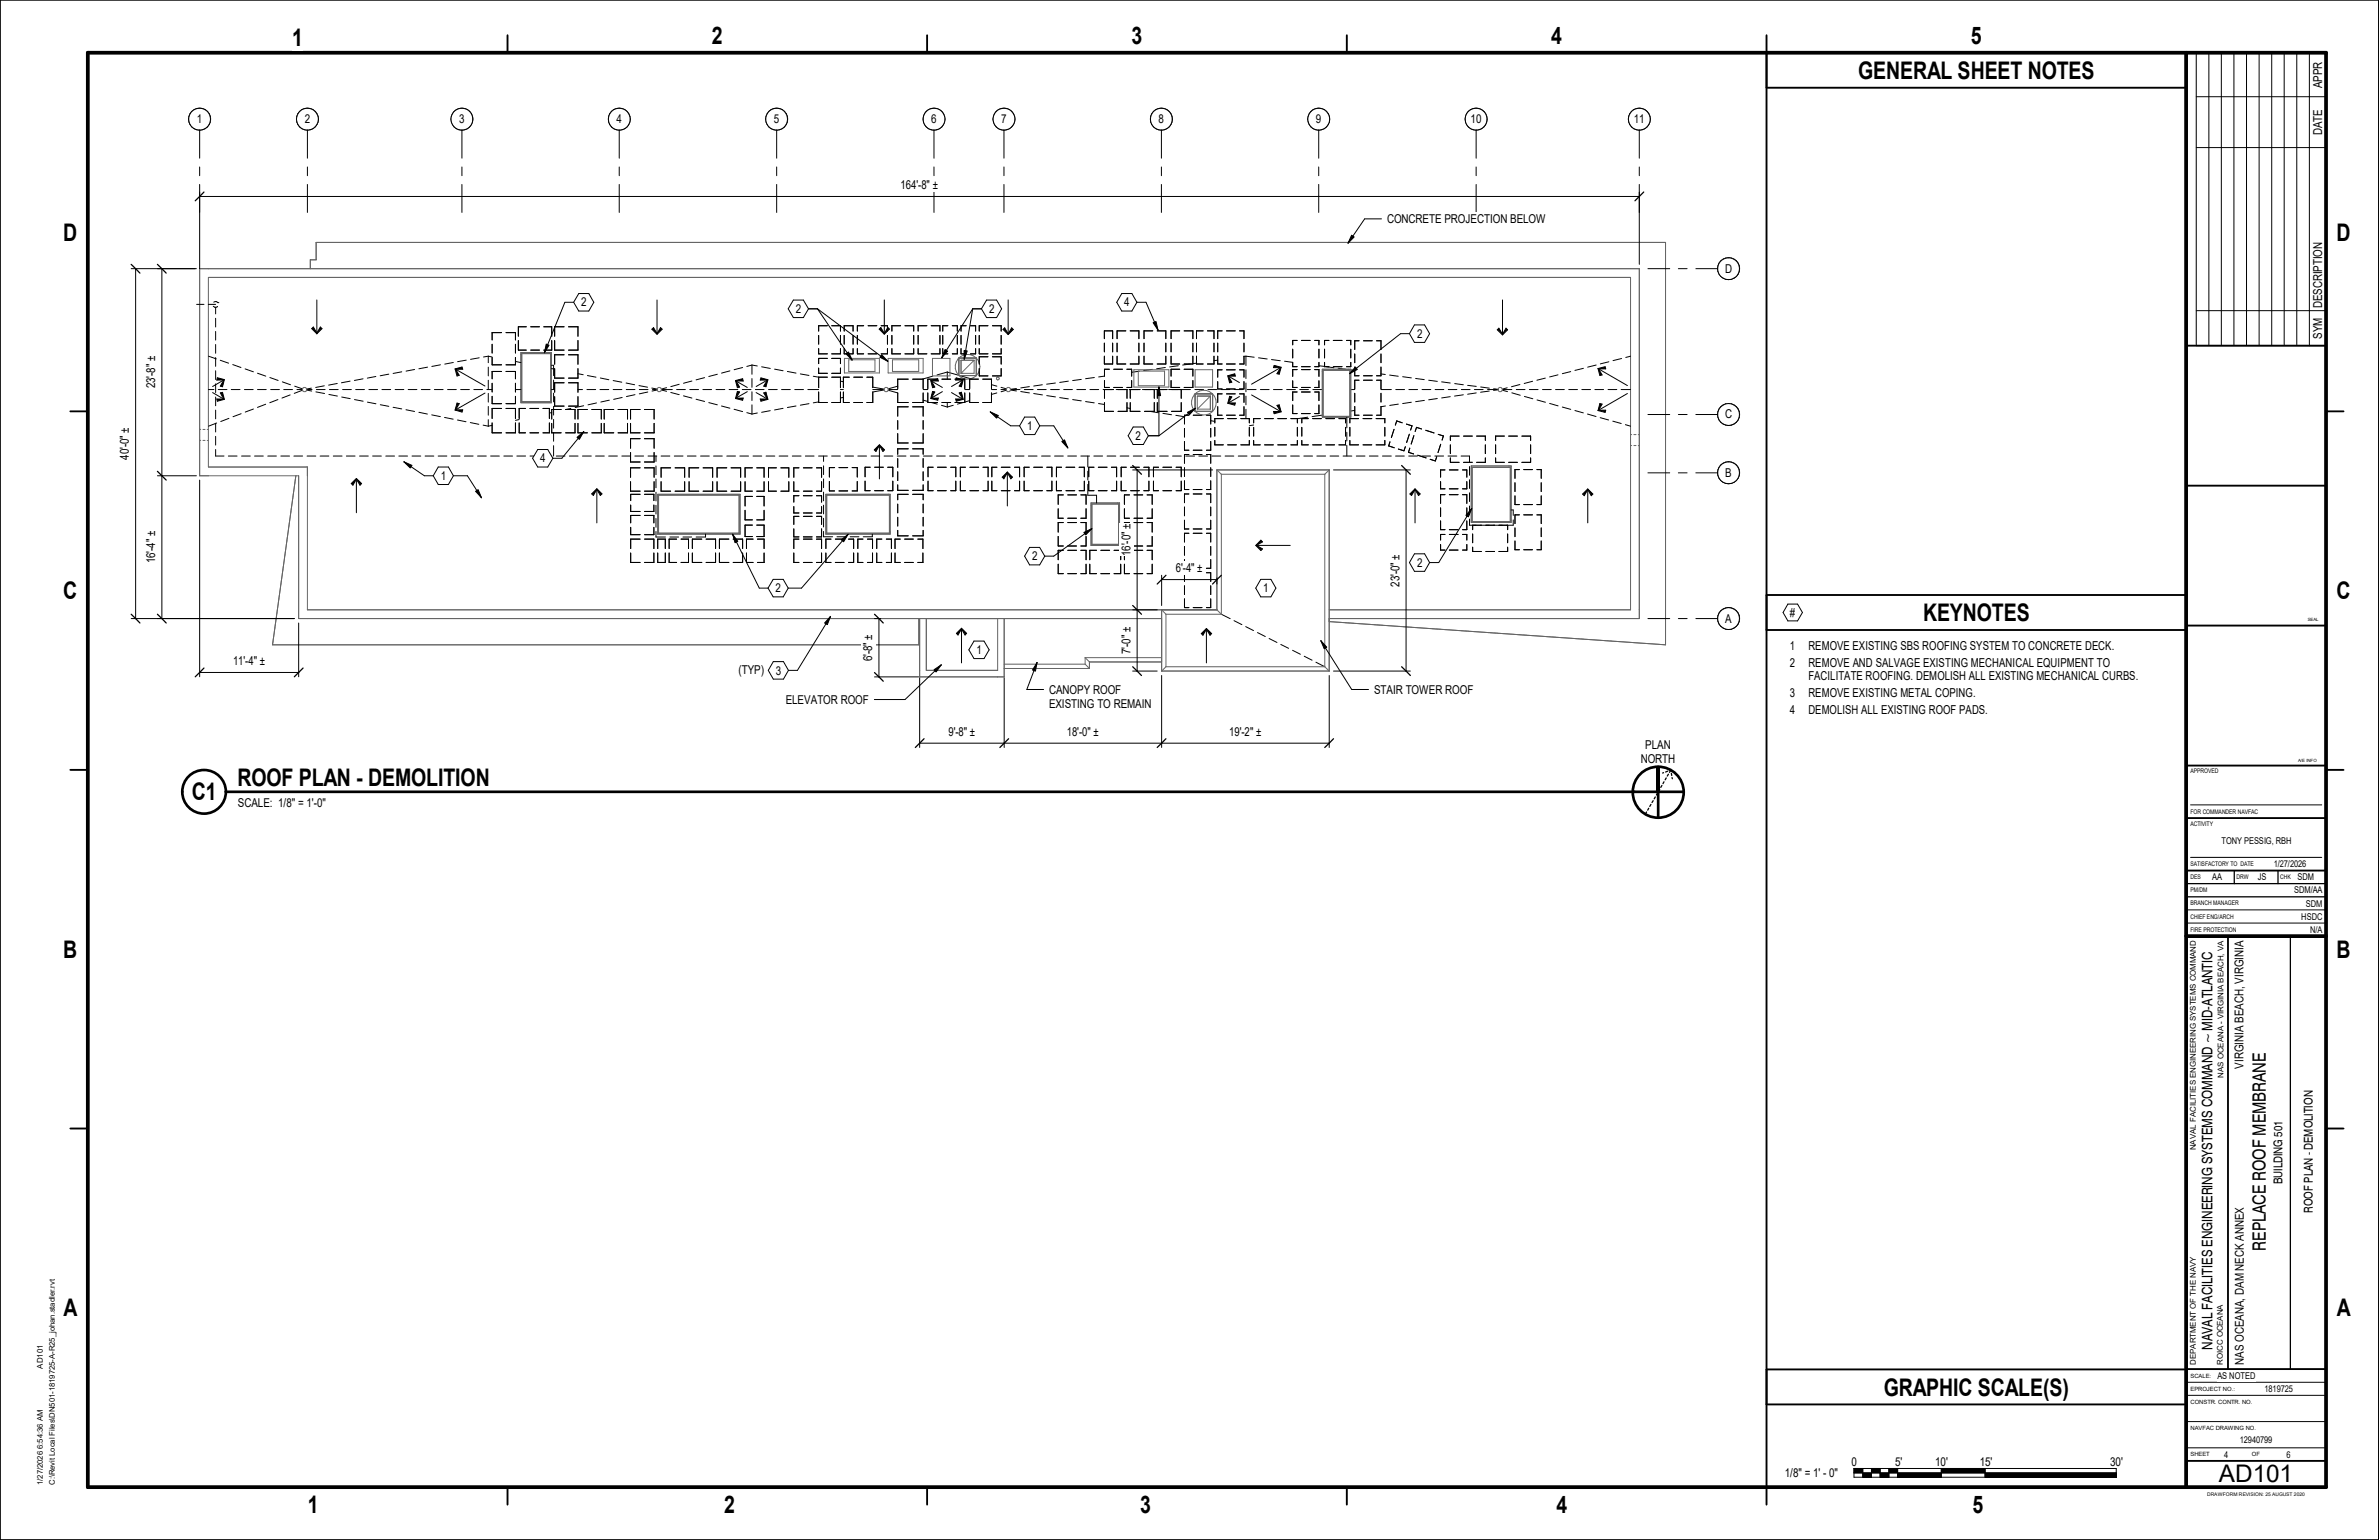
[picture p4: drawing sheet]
<svg xmlns="http://www.w3.org/2000/svg" width="864mm" height="559mm" viewBox="0 0 864 559" stroke-linecap="round" stroke-linejoin="round" font-family="sans-serif">
<defs><g id="words">
<g font-size="8.8">
<text x="106" y="16.6">1</text>
<text x="258.4" y="15.9">2</text>
<text x="410.8" y="15.9">3</text>
<text x="563.1" y="15.9">4</text>
<text x="715.4" y="15.9">5</text>
<text x="674.5" y="28.6">GENERAL SHEET NOTES</text>
<text x="22.9" y="87.3">D</text>
<text x="848.1" y="87.3">D</text>
<text x="22.9" y="217.4">C</text>
<text x="848.1" y="217.4">C</text>
<text x="698.1" y="225.4">KEYNOTES</text>
<text x="86.2" y="285.2">ROOF PLAN - DEMOLITION</text>
<text x="69.6" y="290.3">C1</text>
<text x="22.9" y="347.6">B</text>
<text x="848.1" y="347.6">B</text>
<text x="23.1" y="477.7">A</text>
<text x="848.3" y="477.7">A</text>
<text x="683.9" y="506.4">GRAPHIC SCALE(S)</text>
<text x="805.5" y="537.7">AD101</text>
<text x="111.8" y="549.1">1</text>
<text x="262.8" y="549.1">2</text>
<text x="413.9" y="549.1">3</text>
<text x="565" y="549.1">4</text>
<text x="716.1" y="549.1">5</text>
</g>
<text font-size="6.7" x="822.5" y="453.8" transform="rotate(-90 822.5 453.8)">REPLACE ROOF MEMBRANE</text>
<text font-size="5.3" x="803.1" y="489.7" transform="rotate(-90 803.1 489.7)">NAVAL FACILITIES ENGINEERING SYSTEMS COMMAND ~ MID-ATLANTIC</text>
<g font-size="4.5">
<text x="842.9" y="31.9" transform="rotate(-90 842.9 31.9)">APPR</text>
<text x="842.9" y="49" transform="rotate(-90 842.9 49)">DATE</text>
<text x="326.9" y="68.7">164'-8&quot; ±</text>
<text x="842.9" y="111.8" transform="rotate(-90 842.9 111.8)">DESCRIPTION</text>
<text x="842.9" y="122.9" transform="rotate(-90 842.9 122.9)">SYM</text>
<text x="56.3" y="140.9" transform="rotate(-90 56.3 140.9)">23'-8&quot; ±</text>
<text x="46.8" y="166.8" transform="rotate(-90 46.8 166.8)">40'-0&quot; ±</text>
<text x="410.4" y="201.8" transform="rotate(-90 410.4 201.8)">16'-0&quot; ±</text>
<text x="56.3" y="204.4" transform="rotate(-90 56.3 204.4)">16'-4&quot; ±</text>
<text x="426.8" y="207.7">6'-4&quot; ±</text>
<text x="508" y="212.9" transform="rotate(-90 508 212.9)">23'-0&quot; ±</text>
<text x="316.7" y="239.9" transform="rotate(-90 316.7 239.9)">6'-8&quot; ±</text>
<text x="410.4" y="237.3" transform="rotate(-90 410.4 237.3)">7'-0&quot; ±</text>
<text x="649.7" y="235.8">1</text>
<text x="656.5" y="235.8">REMOVE EXISTING SBS ROOFING SYSTEM TO CONCRETE DECK.</text>
<text x="84.6" y="241.4">11'-4&quot; ±</text>
<text x="649.7" y="241.9">2</text>
<text x="656.5" y="241.9">REMOVE AND SALVAGE EXISTING MECHANICAL EQUIPMENT TO</text>
<text x="656.5" y="246.8">FACILITATE ROOFING. DEMOLISH ALL EXISTING MECHANICAL CURBS.</text>
<text x="649.7" y="253.1">3</text>
<text x="656.5" y="253.1">REMOVE EXISTING METAL COPING.</text>
<text x="649.7" y="259.1">4</text>
<text x="656.5" y="259.1">DEMOLISH ALL EXISTING ROOF PADS.</text>
<text x="344.3" y="267.1">9'-8&quot; ±</text>
<text x="387.3" y="267.1">18'-0&quot; ±</text>
<text x="446.2" y="267.1">19'-2&quot; ±</text>
</g>
<g font-size="4.4">
<text x="71.5" y="44.7">1</text>
<text x="110.6" y="44.7">2</text>
<text x="166.7" y="44.7">3</text>
<text x="223.8" y="44.7">4</text>
<text x="280.9" y="44.7">5</text>
<text x="338.1" y="44.7">6</text>
<text x="363.4" y="44.7">7</text>
<text x="420.6" y="44.7">8</text>
<text x="477.7" y="44.7">9</text>
<text x="533.9" y="44.7">10</text>
<text x="593.1" y="44.7">11</text>
<text x="503.5" y="81">CONCRETE PROJECTION BELOW</text>
<text x="626.2" y="99">D</text>
<text x="211" y="111.2">2</text>
<text x="288.9" y="113.6">2</text>
<text x="359" y="113.6">2</text>
<text x="408.1" y="111.2">4</text>
<text x="514.4" y="122.6">2</text>
<text x="626.2" y="151.8">C</text>
<text x="372.8" y="156">1</text>
<text x="412.2" y="159.6">2</text>
<text x="196.1" y="167.8">4</text>
<text x="626.3" y="173">B</text>
<text x="160" y="174.2">1</text>
<text x="374.6" y="203.3">2</text>
<text x="514.4" y="205.7">2</text>
<text x="281.6" y="214.9">2</text>
<text x="458.6" y="214.9">1</text>
<text x="626.3" y="225.9">A</text>
<text x="649.8" y="223.7">#</text>
<text x="354.5" y="237.3">1</text>
<text x="268.1" y="244.7">(TYP)</text>
<text x="281.6" y="244.8">3</text>
<text x="380.8" y="251.8">CANOPY ROOF</text>
<text x="498.8" y="251.8">STAIR TOWER ROOF</text>
<text x="285.2" y="255.4">ELEVATOR ROOF</text>
<text x="380.8" y="256.8">EXISTING TO REMAIN</text>
<text x="597.2" y="271.9">PLAN</text>
<text x="595.6" y="276.8">NORTH</text>
<text x="86.4" y="292.9">SCALE: 1/8&quot; = 1'-0&quot;</text>
<text x="814.4" y="387.7" transform="rotate(-90 814.4 387.7)">VIRGINIA BEACH, VIRGINIA</text>
<text x="828.6" y="429.6" transform="rotate(-90 828.6 429.6)">BUILDING 501</text>
<text x="839.6" y="440" transform="rotate(-90 839.6 440)">ROOF PLAN - DEMOLITION</text>
<text x="814.5" y="495.2" transform="rotate(-90 814.5 495.2)">NAS OCEANA, DAM NECK ANNEX</text>
<text x="672.1" y="532">0</text>
<text x="688" y="532">5'</text>
<text x="702.5" y="532">10'</text>
<text x="718.7" y="532">15'</text>
<text x="766" y="532">30'</text>
<text x="648" y="535.9">1/8&quot; = 1' - 0&quot;</text>
</g>
<g font-size="3.4">
<text x="806.4" y="306.2">TONY PESSIG, RBH</text>
<text x="825.4" y="314.7">1/27/2026</text>
<text x="803" y="319.4">AA</text>
<text x="819.6" y="319.2">JS</text>
<text x="834.1" y="319.2">SDM</text>
<text x="832.8" y="324.2">SDM/AA</text>
<text x="837.1" y="328.9">SDM</text>
<text x="835.4" y="333.7">HSDC</text>
<text x="838.6" y="338.5">N/A</text>
<text x="804.9" y="500.5">AS NOTED</text>
<text x="822" y="505.1">1819725</text>
<text x="813.1" y="523.6">12940799</text>
<text x="807.4" y="528.9">4</text>
<text x="830" y="528.9">6</text>
</g>
<g font-size="2.9">
<text x="807.2" y="391.1" transform="rotate(-90 807.2 391.1)">NAS OCEANA - VIRGINIA BEACH, VA</text>
<text x="797.1" y="417.4" transform="rotate(-90 797.1 417.4)">NAVAL FACILITIES ENGINEERING SYSTEMS COMMAND</text>
<text x="15.6" y="496.6" transform="rotate(-90 15.6 496.6)">AD101</text>
<text x="797.1" y="495.2" transform="rotate(-90 797.1 495.2)">DEPARTMENT OF THE NAVY</text>
<text x="806.9" y="495.2" transform="rotate(-90 806.9 495.2)">ROICC OCEANA</text>
</g>
<g font-size="2.8">
<text x="15.6" y="538.8" transform="rotate(-90 15.6 538.8)">1/27/2026 6:54:36 AM</text>
<text x="19.9" y="538.9" transform="rotate(-90 19.9 538.9)">C:\Revit Local Files\DN501-1819725-A-R25_johan.stadler.rvt</text>
</g>
<g font-size="2.3">
<text x="795.2" y="280.5">APPROVED</text>
<text x="795.2" y="299.6">ACTIVITY</text>
<text x="795.2" y="295.2">FOR COMMANDER NAVFAC</text>
<text x="795.2" y="314.2">SATISFACTORY TO DATE</text>
<text x="795.2" y="319">DES</text>
<text x="795.2" y="323.8">PM/DM</text>
<text x="811.9" y="319">DRW</text>
<text x="827.7" y="319">CHK</text>
<text x="795.2" y="328.5">BRANCH MANAGER</text>
<text x="795.2" y="333.3">CHIEF ENG/ARCH</text>
<text x="795.2" y="338">FIRE PROTECTION</text>
</g>
<g font-size="2.1">
<text x="795.2" y="499.9">SCALE:</text>
<text x="795.2" y="504.7">EPROJECT NO.:</text>
<text x="795.2" y="509.4">CONSTR. CONTR. NO.</text>
<text x="795.2" y="519">NAVFAC DRAWING NO.</text>
<text x="795.2" y="528.5">SHEET</text>
<text x="817.5" y="528.5">OF</text>
</g>
<text font-size="1.8" x="801.2" y="542.7">DRAWFORM REVISION: 25 AUGUST 2020</text>
<g font-size="1.6">
<text x="837.7" y="225.4">SEAL</text>
<text x="834.3" y="276.4">A/E INFO</text>
</g>
</g></defs>
<g fill="none" stroke="#656565" stroke-width=".36">
<path d="M112.6 97.5v-3.2h2.2v-6.3h489.8v146l-122.1-8.4M189.1 127.9h11.1v18.2h-11.1zM189.4 128.3h10.5v17.5h-10.5zM306.5 130h12.7v5.3h-12.7zM308.1 130.6h9.5v4.2h-9.5zM322.4 130h12.7v5.3h-12.7zM324 130.6h9.5v4.2h-9.5zM338.5 130h6.3v6.4h-6.3zM348.1 129.9h6.3v6.4h-6.3zM353.6 130.7l-4.7 4.8M353.6 130.7v4.8h-4.7M353.6 130.7h-4.7v4.8"/>
<path d="M411.6 134.2h12.7v6.3h-12.7zM413.2 134.7h9.5v5.3h-9.5zM433.8 134.2h6.4v6.3h-6.4zM480 134h10.3v17.4h-10.3zM480.3 134.4h9.7v16.7h-9.7zM72.5 155.8h.4M72.5 159.8h.4M73.7 155.8h.7M73.7 159.8h.7M75.2 155.8h.4M75.2 159.8h.4M433.8 142.9h6.4v6.4h-6.4z"/>
<path d="M439.4 143.7l-4.8 4.8M439.4 143.7v4.8h-4.8M439.4 143.7h-4.8v4.8M591.9 157.7h.4M593.1 157.7h.8M594.7 157.7h.4M107.4 172.6l-8.5 61.4h234.6v-9.5M238.8 179.4h29.8v14.4h-29.8zM239.1 179.7h29.2v13.8h-29.2zM299.8 179.4h23.3v14.4h-23.3zM300.1 179.7h22.8v13.8h-22.8zM441.7 170.5v50.8"/>
<path d="M441.7 170.5h40.8M441.7 170.5l1.7 1.6M443.4 172.1h37.5M443.4 172.1v50.8M480.9 172.1v69.8M482.5 170.5v73M482.5 170.5l-1.6 1.6M534.1 169.1h14.5v20.4h-14.5zM534.4 169.6h13.9v19.7h-13.9zM591.9 161.7h.4M593.1 161.7h.8M594.7 161.7h.4"/>
<path d="M396.1 182.5h10.3v15.4h-10.3zM396.4 182.9h9.7v14.6h-9.7zM333.8 224.5v21.1h30.7v-21.1M336.3 224.5v18.7h25.9v-18.7M393.9 238.6v2.4M393.9 238.6h27.8M393.9 238.6l1.6 1.6M421.7 224.5h-313.3v-51.9h-35.9v-75.1h522.6v127h-112.6M423.2 222.9l-1.5-1.6v22.2M423.2 222.9h20.2M423.2 222.9v19M441.7 221.3h-330.1v-51.8h-36v-68.8h516.3v120.6h-109.4"/>
<path d="M441.7 221.3l1.7 1.6M364.5 241h29.4M364.5 242.6h31M393.9 241l1.6 1.6M395.5 240.2h26.2M395.5 240.2v2.4M421.7 243.5h60.8M423.2 241.9h57.7M423.2 241.9l-1.5 1.6M480.9 241.9l1.6 1.6"/>
<circle cx="351.2" cy="133.1" r="4.5"/>
<circle cx="362.2" cy="137.3" r=".53"/>
<circle cx="110.6" cy="141.3" r=".79"/>
<circle cx="239.3" cy="141.4" r=".8"/>
<circle cx="321.7" cy="141.4" r=".8"/>
<circle cx="366.1" cy="141.4" r=".8"/>
<circle cx="437" cy="146.1" r="4.5"/>
<circle cx="544.6" cy="141.4" r=".8"/>
</g>
<g fill="none" stroke="#000" stroke-width=".36">
<path d="M71.4 110.4h2.6M75.6 110.4h2.7M77.4 111.1l.5 .4 1.1-.2M77.6 109.6l1.1-.1 .4 .3M78.3 111.5v2.4M78.3 115.5v3.2M79 111.3h.1M79.1 109.8h.1M115 108.8v12.3M191.1 118.6h-2.9v3.4M192.7 118.6h3.1M197.4 118.6h2.9v3.4"/>
<path d="M204.8 118.6h-3.5v3.4M206.4 118.6h3.4v3.4M238.5 108.8v12.3M300.4 118.2h-3.2v1.9M301.9 118.2h3.2v1.9M313.5 118.2h-2.3v1.9M315.1 118.2h3.2M319.9 118.2h2.3v1.9M321 108.8v12.3M326.9 118.2h-3.1v1.9M328.5 118.2h3.2v1.9M336.5 118.2h-3.2v1.9"/>
<path d="M338 118.2h3.2v1.9M344.1 118.2h-1.9v1.9M345.7 118.2h1.8v1.9M350.7 118.2h-1.8v1.9M352.3 118.2h1.9v1.9M358.6 118.2h-3.1v1.9M360.3 118.2h3.1v1.9M366 108.8v12.3M545.4 108.8v12.3M75.7 129.2l2.8 1M78.3 120.3v3.1M78.3 125v3.2"/>
<path d="M78.3 129.8v3.1M78.3 134.5v3.2M78.3 139.3v3.2M80 130.7l3 1.1M81.2 137.9l-4 2.4M84.5 132.3l3 1.1M89 133.9l3 1M93.5 135.4l3 1.1M98 137l3 1M102.5 138.6l3 1M117.7 140l-3.1 .6M122.4 139.1l-3.1 .6"/>
<path d="M127.1 138.3l-3.1 .6M131.8 137.5l-3.1 .5M136.4 136.6l-3.1 .6M141.1 135.8l-3.1 .6M145.8 134.9l-3.1 .6M150.5 134.1l-3.1 .6M155.2 133.2l-3.1 .6M159.9 132.4l-3.1 .6M164.5 131.5l-3 .6M165.4 134l10.7 6.1M169.2 130.7l-3.1 .5M173.9 129.8l-3.1 .6"/>
<path d="M177.2 129.2l1.4 .3M177.2 129.2l-1.7 .3M177.2 129.2v2.4M177.2 133.2v3.2M177.2 138v3.1M178.6 124.9v3.2M178.6 129.7v2.7h3.5M178.6 139.1v3.1M182.1 120.7h-3.5v2.7M182.1 134.8h-3.5v2.7M183.7 120.7h3.4v2.7M183.7 134.8h3.4v2.7"/>
<path d="M187.1 131.1l2 .5M187.1 129.7v2.7h-3.4M187.1 124.9v3.2M187.1 139.1v3.1M188.2 123.6v3.4h2.9M192.7 127h3.1M200.2 133.7l1.1 .2M200.2 132.5h.8v3.8M200.3 123.6v3.4h-2.9M201 137.9v3.2M201.3 123.6v3.4h3.5M201.3 133.8v3.4h3.5"/>
<path d="M204.8 138.9h-3.5v3.4M204.8 128.7h-3.5v3.5M206.4 128.7h3.4v3.5M206.4 138.9h3.4v3.4M209.8 135.6l1.9 .4M209.8 123.6v3.4h-3.4M209.8 133.8v3.4h-3.4M213.2 136.3l3.2 .6M217.9 137.2l3.1 .6M222.6 138.1l3.1 .6M227.3 139l3.1 .6M231.9 139.9l3.2 .6"/>
<path d="M246.5 139.4l-3 .9M251.2 138.3l-3.1 .8M255.8 137l-3.1 .8M260.4 135.8l-3.1 .8M265 134.6l-3.1 .8M267.1 138.2l4.2 2.4M269.6 133.4l-3.1 .8M273 132.5l1.9 .3M273 132.5l-1.9 .5M273 132.5v3.3M273 137.4v3.1M276.5 133.1l3.1 .6"/>
<path d="M278.6 137.9l-4.1 2.4M281.2 133.9l3.1 .6M285.8 134.8l3.2 .6M290.5 135.7l3.2 .5M295.2 136.5l2 .4M297.2 126.5v1.9h3.2M297.2 121.7v3.2M297.2 133.6v1.9h3.2M297.2 136.9v3.8M297.2 136.9h3.2M300.4 130h-3.2v2M301.9 130h3.2v2"/>
<path d="M301.9 136.9h3.2v3.8M305.1 138.3l1.1 .2M305.1 126.5v1.9h-3.2M305.1 121.7v3.2M305.1 133.6v1.9h-3.2M306.5 120.1v-1.9h3.2v1.9M306.5 126.5v1.9h3.2v-1.9M306.5 121.7v3.2M308.3 136.9h-2.1v3.8M309.7 121.7v3.2M309.9 136.9h3.2M311.2 126.5v1.9h2.3"/>
<path d="M311.2 121.7v3.2M314.7 136.9h2.1v3.8M315.1 128.4h3.2M322.2 126.5v1.9h-2.3M322.2 121.7v3.2M323.8 126.5v1.9h3.1M323.8 121.7v3.2M329.7 137.6h-3.8v3.4M331.3 137.6h3.8v3.4M331.7 126.5v1.9h-3.2M331.7 121.7v3.2M333.3 126.5v1.9h3.2"/>
<path d="M333.3 121.7v3.2M338 138.2l4.1 2.4M338.6 136.5l-3.7 1.1M340.3 137.6h-3.5v3.4M341.2 126.5v1.9h-3.2M341.2 121.7v3.2M341.9 137.6h3.2M342.2 126.5v1.9h1.9M342.2 121.7v3.2M343.9 135l4.2 1.2M343.9 135l-3.8 1.1M343.9 135v2.6"/>
<path d="M346.7 137.6h3.5v3.4M347.5 126.5v1.9h-1.8M347.5 121.7v3.2M348.4 136.3l4.5 1.3M348.9 126.5v1.9h1.8M348.9 121.7v3.2M349.5 137.9l-4.1 2.4M354.2 126.5v1.9h-1.9M354.2 121.7v3.2M355.2 137.6h-3.2v3.4M355.5 133.7v2.7h3.1M355.5 121.7v3.2"/>
<path d="M355.5 126.5v1.9h3.1M356.7 137.6h3.2v3.4M358.6 129.5h-3.1v2.6M359.9 139.6l2 .5M360.3 129.5h3.1v2.6M363.4 133.7v2.7h-3.1M363.4 121.7v3.2M363.4 126.5v1.9h-3.1M378.4 139.6l-3.2 .5M383.1 139l-3.2 .4M387.8 138.3l-3.1 .5M392.5 137.7l-3.1 .4"/>
<path d="M397.3 137l-3.2 .4M400.9 122.9v-2.8h3v2.8M400.9 129.2v2.9h3v-2.9M400.9 124.5v3.2M400.9 138.1v2.5h1.8M402.7 134h-1.8v2.5l-2.1 .3M403.9 124.5v3.2M404.3 134h3.2M405.5 129.2v2.9h3.2M405.5 124.5v3.2M408.7 120.1h-3.2v2.8M409.1 134h1.7v2.5"/>
<path d="M410.3 120.1h3.1v2.8M410.8 138.1v2.5h-1.7M413.4 129.2v2.9h-3.1M413.4 124.5v3.2M413.6 134.7l-2.8 .4M415.3 129.2v2.9h3.2M415.3 124.5v3.2M418.3 134l-3.1 .5M418.5 120.1h-3.2v2.8M420.1 120.1h3.1v2.8M423 133.4l-3.1 .4M423.2 129.2v2.9h-3.1"/>
<path d="M423.2 124.5v3.2M425.1 138.1v2.5h3.1M425.1 129.2v2.9h3.1M425.1 124.5v3.2M427.7 132.7l-3.1 .4M428.2 120.1h-3.1v2.8M428.2 134h-3.1v2.5M429.9 120.1h3.1v2.8M429.9 134h3.1v2.5M432.1 132.1l-2.8 .4M433 138.1v2.5h-3.1M433 129.2v2.9h-3.1"/>
<path d="M433 124.5v3.2M434.3 131.8l-1.3 .2M434.3 129.2v2.9h2.5M434.3 124.5v3.2M436.8 120.1h-2.5v2.8M438.3 120.1h2.4v2.8M440.7 129.2v2.9h-2.4M440.7 124.5v3.2M442 130.7l-1.3 .2M442 124.5v3.2M442 129.2v2.9h1.7M442 138.5v2.6h1.7"/>
<path d="M443.7 120.1h-1.7v2.8M443.7 134.2h-1.7v2.7M445.2 134.2h3.2M445.2 120.1h3.2M445.2 132.1h3.2M445.9 136.4l4 2.4M450 120.1h1.6v2.8M450 134.2h1.6v2.7M451.6 124.5v3.2M451.6 129.2v2.9h-1.6M451.6 138.5v2.6h-1.6M452.3 129.2l3 .4"/>
<path d="M452.3 129.2v3.4M452.3 134.2v3.2M452.3 139v3.2M452.3 129.2l-.7 .1M456.9 129.8l3.1 .5M461.6 130.5l3.1 .4M465 133.3l-10.7 6.1M466.3 131.1l3 .4v1.6h1.6M469.3 126.7v3.2M469.3 138.2v2.4h1.6M470.9 123.5h-1.6v1.6M470.9 134.1h-1.6v2.5"/>
<path d="M472.4 133.1h3.2M472.4 123.5h3.2M472.4 134.1h3.2M477.2 123.5h1.6v1.6M477.2 134.1h1.6v2.5M478.8 132.7l2 .3M478.8 131.5v1.6h-1.6M478.8 126.7v3.2M478.8 138.2v2.4h-1.6M480.8 131.5v1.6h1.6M480.8 126.7v3.2M481.4 133.1l2.8 .3"/>
<path d="M482.4 123.5h-1.6v1.6M484 133.1h3.2M484 123.5h3.2M485.8 133.6l2.7 .4M488.8 123.5h1.5v1.6M490.3 134.2l1.5 .2M490.3 131.5v1.6h-1.5M490.3 126.7v3.2M491.8 128.4v3.2M491.8 133.2v3.2h1.6M493.4 138h-1.6v3.1M493.4 123.7h-1.6v3.1"/>
<path d="M495 138h3.1M495 123.7h3.1M495 136.4h3.1M499.7 138h1.6v3.1M499.7 123.7h1.6v3.1M501.3 135.7l1.6 .2M501.3 128.4v3.2M501.3 133.2v3.2h-1.6M504.4 136.1l3.2 .4M509.2 136.7l3.1 .4M513.9 137.3l3.1 .5M518.6 138l3.2 .4"/>
<path d="M523.3 138.6l3.2 .4M528.1 139.2l3.1 .4M532.8 139.8l3.1 .4M551.7 139.5l-3 .8M556.3 138.3l-3 .8M561 137.2l-3.1 .8M565.6 136l-3.1 .8M570.2 134.8l-3.1 .8M574.8 133.6l-3.1 .8M579.4 132.5l-3.1 .7M580.1 133.7l10.7 6.2M584 131.3l-3.1 .7"/>
<path d="M588.6 130.1l-3 .8M591.9 129.2l-1.7 .5M75.6 141.4h2M77.2 142.5l4 2.3M78.3 144.1v3.1M78.3 148.8v3.2M78.3 153.6v3.2M78.3 158.3v3.2M78.7 153.5l-3 1.1M79.2 141.4h3.2M83.1 151.8l-3 1.2M83.9 141.4h3.2"/>
<path d="M87.5 150.1l-2.9 1.1M88.7 141.4h3.2M92 148.4l-3 1.1M93.5 141.4h3.1M96.4 146.7l-2.9 1.1M98.3 141.4h3.1M100.9 145l-3 1.1M103 141.4h3.2M105.3 143.3l-2.9 1.1M107 140.1l2.8 1M107.8 141.4h2M109.8 141.6l-3 1.1"/>
<path d="M111.3 141.5l1.9 .4M111.3 141.4h2M113 140.8l-1.7 .4M114.7 142.2l3.1 .6M114.9 141.4h3.1M119.4 143.1l3.1 .6M119.6 141.4h3.2M124 144.1l3.1 .6M124.4 141.4h3.2M128.7 145l3.1 .6M129.1 141.4h3.2M133.4 145.9l3.1 .6"/>
<path d="M133.9 141.4h3.2M138 146.9l3.1 .5M138.6 141.4h3.2M142.7 147.8l3.1 .6M143.4 141.4h3.2M147.4 148.7l3.1 .6M148.2 141.4h3.1M152.1 149.6l3.1 .6M153 141.4h3.1M156.7 150.5l3.2 .7M157.7 141.4h3.2M161.4 151.5l3.1 .6"/>
<path d="M162.5 141.4h3.2M166.1 152.4l3.1 .6M167.2 141.4h3.2M170.7 153.3l3.1 .7M172 141.4h3.2M175.4 154.3l1.8 .3M176.1 142.6l-10.7 6.1M176.7 141.4h1.9M177.2 142.7v3.2M177.2 147.5v3.2M177.2 152.3v2.3M178.6 154.3l-1.4 .3"/>
<path d="M178.6 153.5v3.6h3.5M178.6 143.8v2.7h3.5M182.1 148.2h-3.5v3.6M183.7 148.2h3.4v3.6M187.1 141.4h2M187.1 153.5v3.6h-3.4M187.1 143.8v2.7h-3.4M188.5 152.2l-1.4 .3M188.5 153.5v3.6h2.3M190.8 148.2h-2.3v3.6M192.4 157.1h3.1M192.4 148.2h3.1"/>
<path d="M197.1 148.2h2.3v3.6M199.4 153.5v3.6h-2.3M200.2 141.4h1.1M200.3 149.7l-.9 .2M200.3 153.6v3.5h3.4M201 142.7v3.1M201 147.4v3.2M201 152.2v3.2M201 157v3.1M201.3 143.9v3.5h3.5M203.7 148.6h-3.4v3.5M205.3 148.6h3.4v3.5"/>
<path d="M207.2 148.2l-1.8 .4M208.7 153.6v3.5h-3.4M209.8 141.4h1.7M209.8 153.6v3.5h3.4M209.8 143.9v3.5h-3.4M211.9 147.2l-3.1 .7M213.1 141.4h3.1M213.2 148.6h-3.4v3.5M214.8 148.6h3.5v3.5M216.5 146.2l-3.1 .7M217.8 141.4h3.2M218.3 153.6v3.5h-3.5"/>
<path d="M219.3 153.6v3.5h3.5M221.2 145.2l-3.1 .7M222.6 141.4h3.2M222.8 148.6h-3.5v3.5M224.4 148.6h3.4v3.5M225.8 144.2l-3 .7M227.3 141.4h3.2M227.8 153.6v3.5h-3.4M228.9 153.6v3.5h3.5M230.5 143.2l-3.1 .7M232.1 141.4h3.1M232.4 148.6h-3.5v3.5"/>
<path d="M232.4 159.2h-3.5v3.4M233.9 148.6h3.5v3.5M233.9 159.2h3.5v3.4M235.2 142.2l-3.1 .7M236.6 140.8l1.9 .4M236.9 141.4h1.6M237.4 153.6v3.5h-3.5M238.5 141.5l-1.8 .4M240.1 141.4h4M240.1 141.5l1.9 .5M242 140.7l-1.9 .5M243.5 142.4l3 .8"/>
<path d="M245.6 141.4h3.2M248.1 143.6l3.1 .8M250.4 141.4h3.2M252.7 144.9l3.1 .8M255.1 141.4h3.2M257.3 146.1l3.1 .8M259.9 141.4h3.2M261.9 147.3l3.1 .8M264.7 141.4h3.1M266.5 148.5l3.1 .9M269.5 141.4h3.1M271.1 149.7l1.9 .5"/>
<path d="M271.3 142.1l-4.2 2.4M273 142.2v3.1M273 146.9v3.3M274.2 141.4h3.2M274.5 142.5l4.1 2.3M274.9 149.9l-1.9 .3M279 141.4h3.2M279.6 149l-3.1 .6M283.7 141.4h3.2M284.3 148.2l-3.1 .6M288.5 141.4h3.2M289 147.3l-3.2 .6"/>
<path d="M293.2 141.4h4M293.7 146.5l-3.2 .5M297.2 145.8l-2 .4M297.2 142.2v3.9h3.2M305.1 141.4h1.1M305.1 142.2v3.9h-3.2M306.2 144.2l-1.1 .2M306.2 142.2v3.9h2.1M309.9 146.1h3.2M316.8 141.4h4M316.8 140.5l4 .7M320.8 141.5l-4 .7v3.9h-2.1"/>
<path d="M322.5 141.4h3.4M322.5 141.6l3.4 1v3.5h3.8M325.9 140.1l-3.4 1M325.9 152.6v3.1M325.9 157.4v3.3h3.8M329.7 147.6h-3.8v3.4M331.3 147.6h3.8v3.4M335.1 141.4h1.7M335.1 145.2l1.7 .5M335.1 142.6v3.5h-3.8M335.1 152.6v3.1M335.1 157.4v3.3h-3.8"/>
<path d="M336.8 142.6v3.5h3.5M338.1 146.1l2.1 .5M341.8 147.1l2.1 .6M341.9 146.1h3.2M342.1 142.1l-4.1 2.4M343.9 146.1v1.6M345.4 142.5l4.1 2.3M346 147.1l-2.1 .6M349.7 146.1l-2.1 .5M350.2 141.4h1.8M350.2 142.6v3.5h-3.5M352 145.4l-1.8 .5"/>
<path d="M352 142.6v3.5h3.2M359.9 141.4h1.9M359.9 142.6v3.5h-3.2M361.9 142.6l-2 .5M363.3 141.4h1.9M363.4 140.5l1.9 .6M365.3 141.6l-1.9 .6M366.8 141.4h3.4M366.8 141.5l2.2 .4M369 141l-2.2 .3M370.5 142.1l3.2 .5M371.9 141.4h3.1"/>
<path d="M373.7 140.3l-3.2 .5M375.2 142.8l3.2 .5M376.6 141.4h3.2M380 143.6l3.1 .4M381.4 141.4h3.2M384.7 144.3l3.1 .4M386.1 141.4h3.2M389.4 145l3.1 .5M390.9 141.4h3.2M394.1 145.7l3.1 .5M395.6 141.4h3.2M398.8 146.4l2.1 .4"/>
<path d="M400.4 141.4h3.8M400.9 146.1v3.2h3.3M400.9 141.4v3.1M404.3 140.6h3.2M405.2 141.4h3.9v3.1M409.1 148l1.2 .2M409.1 146.1v3.2h-3.3M409.9 141.4h4M410.3 146.1v3.2h3.6M410.3 141.4v3.1M414.7 141.4h4.3v3.1M417.4 149.3l3.2 .5"/>
<path d="M419 146.1v3.2h-3.5M419.4 141.4h4.3M420.1 141.4v3.1M420.1 146.1v3.2h3.6M422.1 150l3.2 .5M424.2 141.4h4.6v3.1M426.8 150.7l3.2 .5M428.8 146.1v3.2h-3.6M429 141.4h3.1M430 155.4v3.2M431.6 150.7h-1.6v3.1M433.2 150.7h3.1"/>
<path d="M433.7 141.4h3.2M437.9 150.7h1.6v3.1M438.5 141.4h3.2M439.5 152.7l1.5 .2M439.5 155.4v3.2M441 159.8v1.6h3.1M441 155.1v3.1M442 147.6v3.1h1.7M443.3 141.4h3.1M443.7 142.9h-1.7v3.1M444.1 151.9h-3.1v1.6M445.2 150.7h3.2"/>
<path d="M445.2 142.9h3.2M445.2 141.1h3.2M445.6 151.9h3.2M448 141.4h3.2M449.9 143.9l-4 2.4M450 142.9h1.6v3.1M450.4 151.9h3.1v1.6M451.6 147.6v3.1h-1.6M452.3 143.7v3.2M452.3 148.5v3.4M452.8 141.4h3.2M453.5 159.8v1.6h-3.1"/>
<path d="M453.5 155.1v3.1M454.3 143.3l10.7 6.1M455.1 154.2l-1.6 .3M455.1 159.8v1.6h2.4M455.1 155.1v3.1M457.5 151.9h-2.4v1.6M457.5 141.4h3.2M459.1 151.9h3.1M462.3 141.4h3.2M463.8 151.9h3.2M467.1 141.4h3.1M468.6 151.9h2.4"/>
<path d="M469.3 146.9v3.2h1.6M470.9 142.2h-1.6v3.2M471 159.8v1.6h-2.4M471 151.9v1.6M471 155.1v3.1M471.8 141.4h3.2M472.4 140.6h3.2M472.4 150.1h3.2M472.4 142.2h3.2M472.6 155.1v3.1M472.6 159.8v1.6h2.3M474.7 151.4l-3.7 .5"/>
<path d="M474.9 151.9h-2.3v1.6M476.5 151.9h3.2M476.6 141.4h3.4M477.2 142.2h1.6v3.2M478.8 146.9v3.2h-1.6M480 150.6l-3.7 .6M481.3 151.9h3.2M486 151.9h2.4v1.6M488.4 159.8v1.6h-2.4M488.4 155.1v3.1M488.9 151.4v3.9M488.9 156.8v3.2"/>
<path d="M490 159.8v1.6h3.2M490 155.1v3.1M490.3 141.4h1.5M491.8 148.9l-1.5 .2M491.8 142.7v3.2M491.8 147.5v3.2h1.6M493.2 151.9h-3.2v1.6M494.8 151.9h3.2M495 150.7h3.1M499.5 151.9h3.2v1.6M501.3 141.4h3.8M501.3 147.5v3.2h-1.6"/>
<path d="M501.3 142.7v3.2M502.7 159.8v1.6h-3.2M502.7 155.1v3.1M502.9 147.3l-1.6 .3M506.1 155.8l-1 3M506.7 141.4h3.2M507.6 146.6l-3.1 .5M509 153.4l-2-.7-.5 1.6M510.5 153.9l2.1 .6-.5 1.5M511.4 141.4h3.2M511.6 157.6l-1 3M512.3 146l-3.1 .4"/>
<path d="M513.2 158.1l-.9 3M516 155.7l-1.8-.6-.5 1.4M516.2 141.4h3.2M517.1 145.3l-3.2 .5M517.6 156.1l3 1M521 141.4h3.1M521.8 144.6l-3.2 .5M522.1 157.6l1.9 .6-.5 1.5M525.7 141.4h3.2M526.5 143.9l-3.2 .5M529.7 158.2h-3.2v1.6M530.5 141.4h3.2"/>
<path d="M531.2 143.3l-3.2 .4M531.3 158.2h3.2M535.2 141.4h3.2M535.9 142.6l-3.1 .4M536 158.2h3.2v1.6M537.5 140.4l3.1 .4M540 141.4h3.8l-1.6 .2M540.6 141.9l-3.1 .4M542.2 141.1l1.6 .2M545.4 141.4h3.4M545.4 141.6l1.8 .5M546.1 158.2h-3.2v1.6"/>
<path d="M547.1 140.7l-1.7 .5M547.7 158.2h3.1M548.8 142.5l3.1 .9M550.4 141.4h3.2M552.4 158.2h3.2v1.6M553.4 143.8l3 .9M555.2 141.4h3.1M558 145.1l3 .9M559.9 141.4h3.2M562.5 146.4l3.1 .9M564.7 141.4h3.2M567.1 147.7l3.1 .8"/>
<path d="M569.5 141.4h3.1M571.7 149l3.1 .8M574.2 141.4h3.2M576.3 150.2l3.1 .9M579 141.4h3.1M580.9 151.6l3 .8M583.7 141.4h3.2M585.5 152.8l3 .9M588.5 141.4h3.4M590 154.1l1.9 .5M590.8 142.8l-10.7 6.2M78.3 163.1v2.4h3"/>
<path d="M82.9 165.5h3.2M87.7 165.5h3.1M92.4 165.5h3.2M97.2 165.5h3.1M101.9 165.5h3.2M106.7 165.5h3.2M111.5 165.5h3.1M116.2 165.5h3.2M121 165.5h3.2M125.7 165.5h3.2M129.4 173.8v12.3M130.5 165.5h3.2"/>
<path d="M135.3 165.5h3.1M140 165.5h3.2M144.8 165.5h3.2M149.6 165.5h3.1M154.3 165.5h3.2M159 165.5h3.2M163.8 165.5h3.2M168.6 165.5h3.1M173.4 165.5h3.1M178.1 165.5h3.2M182.9 165.5h3.2M187.6 165.5h3.2"/>
<path d="M192.4 165.5h3.2M197.1 165.5h3.2M201 161.7v3.8M201.9 165.5h3.2M206.7 165.5h3.1M211.5 165.5h3.1M216.2 165.5h3.2M216.7 177.5v12.2M220.9 165.5h3.2M225.7 165.5h3.2M228.9 174.8v3.4h3.5M228.9 164.2v3.4h3.5"/>
<path d="M230.5 165.5h3.1M232.4 169.8h-3.5v3.4M232.4 179.4h-3.5v2.3M233.9 169.8h3.5v3.4M234 179.4h3.4v2.3M235.2 165.5h3.2M237.4 174.8v3.4h-3.5M237.4 164.2v3.4h-3.5M238.1 165.5v2M238.1 169.1v3.2M238.1 173.8v3.2M238.1 178.6v3.2"/>
<path d="M240 174.8v3.4h3.5M240 165.5h3.2M243.5 169.8h-3.5v3.4M244.8 165.5h3.1M245.1 169.8h3.4v3.4M248.5 174.8v3.4h-3.4M249.5 165.5h3.2M250.1 174.8v3.4h3.6M253.7 169.8h-3.6v3.4M254.3 165.5h3.2M255.2 169.8h3.5v3.4M258.7 174.8v3.4h-3.5"/>
<path d="M259 165.5h3.2M260.3 174.8v3.4h3.5M263.8 169.8h-3.5v3.4M263.8 165.5h3.2M265.4 169.8h3.5v3.4M268.6 165.5h3.1M268.9 174.8v3.4h-3.5M270.5 174.8v3.4h2.6M273.1 169.8h-2.6v3.4M273.3 165.5h3.2M274.7 169.8h2.7v3.4M277.4 174.8v3.4h-2.7"/>
<path d="M278.1 165.5h3.2M279 174.8v3.4h2.9M281.9 169.8h-2.9v3.4M282.8 165.5h3.2M283.5 169.8h2.8v3.4M286.3 174.8v3.4h-2.8M287.6 165.5h3.2M288.2 174.8v3.4h1.8M290 169.8h-1.8v3.4M290 179.9h-1.8v2.3M291.6 169.8h3.2M291.6 178.2h3.2"/>
<path d="M291.6 179.9h3.2M292.4 165.5h3.1M296.4 169.8h1.8v3.4M296.4 179.9h1.8v2.3M297.1 165.5h3.2M298.2 174.8v3.4h-1.8M299 165.5v1.9M299 169v3.2M299 173.8v3.2M299 178.6v3.1M301.1 174.7v3.4h1.9M301.9 165.5h3.2"/>
<path d="M303 169.7h-1.9v3.4M304.5 169.7h3.2M304.5 178.1h3.2M306.7 165.5h3.1M309.3 169.7h1.9v3.4M311.2 174.7v3.4h-1.9M311.4 165.5h3.2M314 174.6v3.5h1.9M315.9 169.5h-1.9v3.5M316.2 165.5h3.2M317.5 169.5h3.2M317.5 178.1h3.2"/>
<path d="M319.2 161.5v12.3M320.9 165.5h3.2M322.2 169.5h1.9v3.5M324.1 174.6v3.5h-1.9M325.7 165.5h3.2M325.9 166.4v3.2M325.9 171.2v3.2M325.9 175.9v2h3.8M329.7 162.9h-3.8v1.9M329.7 179.4h-3.8v2M330.5 165.5h3.1M331.3 162.9h3.8v1.9"/>
<path d="M331.3 179.4h3.8v2M335.1 166.4v3.2M335.1 171.2v3.2M335.1 175.9v2h-3.8M335.2 165.5h3.2M336.9 174.6v3.5h1.9M338.8 169.5h-1.9v3.5M340 165.5h3.2M340.3 169.5h3.2M340.3 178.1h3.2M344.7 165.5h3.2M345.1 169.5h1.9v3.5"/>
<path d="M347 174.6v3.5h-1.9M348.6 174.6v3.5h1.9M349.5 165.5h3.2M350.5 169.5h-1.9v3.5M352.1 169.5h3.2M352.1 178.1h3.2M354.2 165.5h3.2M356.8 169.5h1.9v3.5M358.7 174.6v3.5h-1.9M359 165.5h3.2M360 174.6v3.5h1.9M361.9 169.5h-1.9v3.5"/>
<path d="M363.5 169.5h3.1M363.5 178.1h3.1M363.8 165.5h3.1M365.7 171.3v12.3M368.3 169.5h1.8v3.5M368.6 165.5h3.1M370.1 174.6v3.5h-1.8M371.8 174.6v3.5h1.8M373.3 165.5h3.2M373.6 169.5h-1.8v3.5M375.2 169.5h3.2M375.2 178.1h3.2"/>
<path d="M378.1 165.5h3.2M380 169.5h1.8v3.5M381.8 174.6v3.5h-1.8M382.8 165.5h3.2M383.5 174.6v3.5h1.9M385.4 169.5h-1.9v3.5M386 179.6h-1.9v3.4M387 169.5h3.1M387 178.1h3.1M387.6 179.6h3.2M387.6 165.5h3.2M391.7 169.5h1.9v3.5"/>
<path d="M392.3 179.6h2v3.4M392.3 165.5h3.2M393.6 174.6v3.5h-1.9M394.9 175.8v3.9h3.2v2.8M394.9 165.5v3.9M394.9 171v3.2M395.2 174.6v3.5h1.9M397.1 165.5h3.2M397.1 169.5h-1.9v3.5M398.7 169.5h3.2M398.7 178.1h3.2M401.9 165.5h3.1"/>
<path d="M403.4 169.5h1.9v3.5M405.3 174.6v3.5h-1.9M406.6 165.5h3.2M407 174.6v3.5h1.9M408.9 169.5h-1.9v3.5M410 179.6h-1.8v3.4M410.4 169.5h3.2M410.4 178.1h3.2M411.4 165.5h3.2M411.6 179.6h3.2M415.2 169.5h1.9v3.5M416.1 165.5h3.2"/>
<path d="M416.4 179.6h1.9v3.4M417.1 174.6v3.5h-1.9M418.7 174.6v3.5h1.9M420.6 169.5h-1.9v3.5M420.9 165.5h3.2M422.1 169.5h3.2M422.1 178.1h3.2M425.7 165.5h3.1M426.9 169.5h1.9v3.5M428.8 174.6v3.5h-1.9M430 160.2v3.2h1.6M430 169.7v3.2"/>
<path d="M430 174.5v3.1h1.6M430.4 165.5h3.2M431.6 164.9h-1.6v3.2M431.6 179.2h-1.6v3.2M433.2 179.2h3.1M433.2 177.6h3.1M433.2 164.9h3.1M433.2 163.4h3.1M435.2 165.5h3.2M437.9 164.9h1.6v3.2M437.9 179.2h1.6v3.2M439.5 160.2v3.2h-1.6"/>
<path d="M439.5 169.7v3.2M439.5 174.5v3.1h-1.6M440 165.5h3.1M444.7 165.5h3.2M445.6 161.4h3.2M449.5 165.5h3.2M454.2 165.5h3.2M459 165.5h3.2M459.1 161.4h3.1M463.8 165.5h3.1M463.8 161.4h3.2M468.5 165.5h3.2"/>
<path d="M473.3 165.5h3.2M476.5 161.4h3.2M478 165.5h3.2M481.3 161.4h3.2M482.8 165.5h3.2M487.6 165.5h3.1M488.9 161.6v3.9M492.3 165.5h3.2M494.8 161.4h3.2M497.1 165.5h3.2M501.9 165.5h3.1M504.6 160.3l-.5 1.5 2 .7"/>
<path d="M506.6 165.5h3.2M510.2 162.1l-.5 1.5-2.1-.7M511.4 165.5h3.1M511.8 162.6l-.5 1.5 1.9 .6M513.7 177.5v12.2M514.6 165.2l3.1 1M516.1 165.5h3.2M520.9 165.5h3.1M521.5 165.7l-.5 1.6-1.8-.6M522.9 174.8v2.6h1.7M523 161.2l-1 3M524.6 179.5h-1.7v3.2"/>
<path d="M524.6 170.5h-1.7v2.6M525.7 165.5h3.1M526.1 179.5h3.2M526.1 170.5h3.2M526.1 177.4h3.2M526.5 166.2v1.6h3.2M526.5 161.4v3.2M530.4 165.5h3v2.2M530.9 179.5h1.6v3.2M530.9 170.5h1.6v2.6M531.3 167.8h3.2M532.5 174.8v2.6h-1.6"/>
<path d="M533.4 169.3v3.2M533.4 174.1v3.1M533.4 178.8v3.2M539.2 166.2v1.6h-3.2M539.2 161.4v3.2M542.9 161.4v3.2M542.9 166.2v1.6h3.2M547.7 167.8h3.1M550 175.2v3.2M550 179.9v3.2h1.6M551.6 170.4h-1.6v3.2M553.1 170.4h3.2"/>
<path d="M555.6 166.2v1.6h-3.2M555.6 161.4v3.2M557.9 170.4h1.6v3.2M559.5 175.2v3.2M559.5 179.9v3.2h-1.6M576.4 177.5v12.2M228.9 183.3v2.3h3.5M228.9 191.3v2.7h3.5M232.4 195.6h-3.5v3.5M232.4 187h-3.5v2.7M234 195.6h3.4v3.5M234 187h3.4v2.7"/>
<path d="M237.4 183.3v2.3h-3.4M237.4 191.3v2.7h-3.4M238.1 192.9v2h3.5M238.1 183.3v3.2M238.1 188.1v3.2M238.8 199.1v-3.5h2.7v3.5M243.2 194.9h3.1M245.6 195.6h-2.7v3.5M247.2 195.6h2.7v3.5M247.9 194.9h3.2M254.8 195.6h-3.5v3.5M256.1 193.8v1.1h-3.4"/>
<path d="M256.3 195.6h3.5v3.5M264.6 195.6h-3.4v3.5M266.1 195.6h3.5v3.5M270.5 185.2v3.4h2.6M273.1 190.5h-2.6v4.2h2.6M273.1 180.1h-2.6v3.5M273.4 195.6h-2.4v3.5M274.7 190.5h2.7v4.2h-2.7M274.7 180.1h2.7v3.5M275 195.6h2.4v3.5M277.4 185.2v3.4h-2.7M288.2 183.8v2.3h1.8"/>
<path d="M288.2 191.9v2.9h1.8M290 187.4h-1.8v2.9M290 195.6h-1.8v3.5M291.6 186.1h3.2M291.6 187.4h3.2M291.6 194.8h3.2M291.6 195.6h3.2M296.4 187.4h1.8v2.9M296.4 195.6h1.8v3.5M298.2 183.8v2.3h-1.8M298.2 191.9v2.9h-1.8M299 192.8v2h3.3"/>
<path d="M299 183.3v3.2M299 188v3.2M301.7 195.6h-1.9v3.5M303.2 195.6h3.2M303.8 194.8h3.2M308 195.6h1.9v3.5M308.6 194.8h3.2M313.3 195.6h-1.9v3.5M314.9 195.6h1.8v3.5M316.7 193.8v1h-3.3M320.1 195.6h-1.8v3.5M321.7 195.6h1.9v3.5"/>
<path d="M325.9 182.9v3.2M325.9 187.7v3.2M325.9 192.4v2h3.8M326.8 195.6h-1.9v3.5M328.4 195.6h3.2M333.2 195.6h1.8v3.5M335.1 182.9v3.2M335.1 187.7v3.2M335.1 192.4v2h-3.8M384.1 194.6v3.5h1.9M384.1 184.6v3.4h1.9M386 199.7h-1.9v3.4"/>
<path d="M386 189.6h-1.9v3.5M387.6 199.7h3.2M387.6 189.6h3.2M387.6 198.1h3.2M387.6 188h3.2M392.3 199.7h2v3.4M392.3 189.6h2v3.5M394.3 194.6v3.5h-2M394.3 184.6v3.4h-2M398.1 199.7h-2.5v3.4M399.6 199.7h3.2M404.4 199.7h2.4v3.4"/>
<path d="M408.2 184.6v3.4h1.8M408.2 194.6v3.5h1.8M410 199.7h-1.8v3.4M410 189.6h-1.8v3.5M411.6 199.7h3.2M411.6 189.6h3.2M411.6 198.1h3.2M411.6 188h3.2M416.4 199.7h1.9v3.4M416.4 189.6h1.9v3.5M418.3 184.6v3.4h-1.9M418.3 194.6v3.5h-1.9"/>
<path d="M430 184v3.2M430 188.8v3.1h1.6M430 198.3v3.2M431.6 193.5h-1.6v3.2M433.2 193.5h3.1M433.2 191.9h3.1M437.9 193.5h1.6v3.2M439.5 184v3.2M439.5 188.8v3.1h-1.6M439.5 198.3v3.2M456.1 197.9h12.3M522.9 184.3v3.2"/>
<path d="M522.9 189v3.2h1.7M522.9 197.6v2h1.7M524.6 193.9h-1.7v2.1M526.1 192.2h3.2M526.1 193.9h3.2M526.1 199.6h3.2M530.9 193.9h1.6v2.1M532.5 189v3.2h-1.6M532.5 184.3v3.2M532.5 197.6v2h-1.6M533.4 188.3v2.3h15.9v-2M533.4 183.6v3.2"/>
<path d="M534.6 190.6v1.6M534.6 193.8v3.1M534.6 198.5v1.6h3.2M547.3 198.5v1.6h-3.2M547.3 190.6v1.6M547.3 193.8v3.1M548.6 185h.7v2M550 191.6v3.1M550 196.3v3.2h1.6M551.6 186.8h-1.6v3.2M553.1 186.8h3.2M553.1 199.5h3.2"/>
<path d="M553.1 183.1h3.2M557.9 186.8h1.6v3.2M559.5 196.3v3.2h-1.6M559.5 191.6v3.1M228.9 200.7v3.4h3.5M237.4 200.7v3.4h-3.4M238.8 200.7v3.4h2.7v-3.4M242.9 200.7v3.4h2.7M249.9 200.7v3.4h-2.7M251.3 200.7v3.4h3.5M259.8 200.7v3.4h-3.5M261.2 200.7v3.4h3.4"/>
<path d="M269.6 200.7v3.4h-3.5M271 200.7v3.4h2.4M277.4 200.7v3.4h-2.4M288.2 200.7v3.4h1.8M291.6 204.1h3.2M298.2 200.7v3.4h-1.8M299.8 200.7v3.4h1.9M303.2 204.1h3.2M309.9 200.7v3.4h-1.9M311.4 200.7v3.4h1.9M316.7 200.7v3.4h-1.8M318.3 200.7v3.4h1.8"/>
<path d="M323.6 200.7v3.4h-1.9M324.9 200.7v3.4h1.9M328.4 204.1h3.2M335 200.7v3.4h-1.8M384.1 204.7v3.5h1.9M387.6 208.2h3.2M394.3 204.7v3.5h-2M395.6 204.7v3.5h2.5M399.6 208.2h3.2M406.8 204.7v3.5h-2.4M408.2 204.7v3.5h1.8M411.6 208.2h3.2"/>
<path d="M418.3 204.7v3.5h-1.9M430 217.3v3.2h1.6M430 203v3.2h1.6M430 212.6v3.1M431.6 207.8h-1.6v3.2M433.2 207.8h3.1M433.2 206.2h3.1M437.9 207.8h1.6v3.2M439.5 217.3v3.2h-1.6M439.5 203v3.2h-1.6M439.5 212.6v3.1M539.4 200.1h3.1"/>
<path d="M349 228.3v12.2M433.2 220.5h3.1M437.9 228.3v12.2M443.4 222.9l3.2 1.6M448 225.2l2.8 1.5M452.2 227.4l2.8 1.4M456.5 229.5l2.8 1.5M460.7 231.7l2.8 1.4M464.9 233.8l2.9 1.4M469.2 236l2.9 1.4M473.5 238.1l2.8 1.5M477.7 240.3l3.2 1.6"/>
<circle cx="72.5" cy="43.2" r="4"/>
</g>
<path d="M68.5 39.3h7.9v7.9h-7.9z" fill="#fff"/>
<circle cx="72.4" cy="43.2" r="4" fill="none" stroke="#000" stroke-width=".36"/>
<path d="M71.5 40.7h1.9v5h-1.9z" fill="#fff"/>
<g fill="none" stroke="#000" stroke-width=".36">
<path d="M72.5 47.2v10.2M72.5 60.6v3.2M72.5 66.9v10.2"/>
<circle cx="111.6" cy="43.2" r="4"/>
</g>
<path d="M107.6 39.3h8v7.9h-8z" fill="#fff"/>
<circle cx="111.6" cy="43.2" r="4" fill="none" stroke="#000" stroke-width=".36"/>
<path d="M110.6 40.7h2v5h-2z" fill="#fff"/>
<g fill="none" stroke="#000" stroke-width=".36">
<path d="M111.6 47.2v10.2M111.6 60.6v3.2M111.6 66.9v10.2"/>
<circle cx="167.7" cy="43.2" r="4"/>
</g>
<path d="M163.7 39.3h7.9v7.9h-7.9z" fill="#fff"/>
<circle cx="167.7" cy="43.2" r="4" fill="none" stroke="#000" stroke-width=".36"/>
<path d="M166.7 40.7h1.9v5h-1.9z" fill="#fff"/>
<g fill="none" stroke="#000" stroke-width=".36">
<path d="M167.7 47.2v10.2M167.7 60.6v3.2M167.7 66.9v10.2"/>
<circle cx="224.8" cy="43.2" r="4"/>
</g>
<path d="M220.9 39.3h7.9v7.9h-7.9z" fill="#fff"/>
<circle cx="224.8" cy="43.2" r="4" fill="none" stroke="#000" stroke-width=".36"/>
<path d="M223.8 40.7h2v5h-2z" fill="#fff"/>
<g fill="none" stroke="#000" stroke-width=".36">
<path d="M224.8 47.2v10.2M224.8 60.6v3.2M224.8 66.9v10.2"/>
<circle cx="281.9" cy="43.2" r="4"/>
</g>
<path d="M278 39.3h7.9v7.9h-7.9z" fill="#fff"/>
<circle cx="281.9" cy="43.2" r="4" fill="none" stroke="#000" stroke-width=".36"/>
<path d="M280.9 40.7h2v5h-2z" fill="#fff"/>
<g fill="none" stroke="#000" stroke-width=".36">
<path d="M281.9 47.2v10.2M281.9 60.6v3.2M281.9 66.9v10.2"/>
<circle cx="339.1" cy="43.2" r="4"/>
</g>
<path d="M335.1 39.3h7.9v7.9h-7.9z" fill="#fff"/>
<circle cx="339.1" cy="43.2" r="4" fill="none" stroke="#000" stroke-width=".36"/>
<path d="M338.1 40.7h1.9v5h-1.9z" fill="#fff"/>
<g fill="none" stroke="#000" stroke-width=".36">
<path d="M339 47.2v10.2M339 60.6v3.2M339 66.9v10.2"/>
<circle cx="364.5" cy="43.2" r="4"/>
</g>
<path d="M360.5 39.3h7.9v7.9h-7.9z" fill="#fff"/>
<circle cx="364.5" cy="43.2" r="4" fill="none" stroke="#000" stroke-width=".36"/>
<path d="M363.4 40.7h2v5h-2z" fill="#fff"/>
<g fill="none" stroke="#000" stroke-width=".36">
<path d="M364.4 47.2v10.2M364.4 60.6v3.2M364.4 66.9v10.2"/>
<circle cx="421.6" cy="43.2" r="4"/>
</g>
<path d="M417.6 39.3h7.9v7.9h-7.9z" fill="#fff"/>
<circle cx="421.6" cy="43.2" r="4" fill="none" stroke="#000" stroke-width=".36"/>
<path d="M420.6 40.7h1.9v5h-1.9z" fill="#fff"/>
<g fill="none" stroke="#000" stroke-width=".36">
<path d="M421.6 47.2v10.2M421.6 60.6v3.2M421.6 66.9v10.2"/>
<circle cx="478.7" cy="43.2" r="4"/>
</g>
<path d="M474.7 39.3h8v7.9h-8z" fill="#fff"/>
<circle cx="478.7" cy="43.2" r="4" fill="none" stroke="#000" stroke-width=".36"/>
<path d="M477.7 40.7h1.9v5h-1.9z" fill="#fff"/>
<g fill="none" stroke="#000" stroke-width=".36">
<path d="M478.7 47.2v10.2M478.7 60.6v3.2M478.7 66.9v10.2"/>
<circle cx="535.9" cy="43.2" r="4"/>
</g>
<path d="M531.9 39.3h7.9v7.9h-7.9z" fill="#fff"/>
<circle cx="535.8" cy="43.2" r="4" fill="none" stroke="#000" stroke-width=".36"/>
<path d="M533.9 40.7h3.9v5h-3.9z" fill="#fff"/>
<g fill="none" stroke="#000" stroke-width=".36">
<path d="M535.9 47.2v10.2M535.9 60.6v3.2M535.9 66.9v10.2"/>
<circle cx="595.1" cy="43.2" r="4"/>
</g>
<path d="M591.1 39.3h8v7.9h-8z" fill="#fff"/>
<circle cx="595.1" cy="43.2" r="4" fill="none" stroke="#000" stroke-width=".36"/>
<path d="M593.1 40.7h3.9v5h-3.9z" fill="#fff"/>
<g fill="none" stroke="#000" stroke-width=".36">
<path d="M595.1 47.2v10.2M595.1 60.6v3.2M595.1 66.9v10.2"/>
<circle cx="627.5" cy="224.4" r="4"/>
</g>
<path d="M623.5 220.5h7.9v7.9h-7.9z" fill="#fff"/>
<circle cx="627.5" cy="224.5" r="4" fill="none" stroke="#000" stroke-width=".36"/>
<path d="M626.3 222h2.3v4.9h-2.3z" fill="#fff"/>
<g fill="none" stroke="#000" stroke-width=".36">
<path d="M598.2 224.5h7.9M609.3 224.5h3.1M615.6 224.5h7.9"/>
<circle cx="627.5" cy="171.5" r="4"/>
</g>
<path d="M623.5 167.6h7.9v7.9h-7.9z" fill="#fff"/>
<circle cx="627.5" cy="171.6" r="4" fill="none" stroke="#000" stroke-width=".36"/>
<path d="M626.3 169.1h2.3v4.9h-2.3z" fill="#fff"/>
<g fill="none" stroke="#000" stroke-width=".36">
<path d="M598.2 171.6h7.9M609.3 171.6h3.1M615.6 171.6h7.9"/>
<circle cx="627.5" cy="150.4" r="4"/>
</g>
<path d="M623.5 146.4h7.9v7.9h-7.9z" fill="#fff"/>
<circle cx="627.5" cy="150.4" r="4" fill="none" stroke="#000" stroke-width=".36"/>
<path d="M626.2 147.9h2.6v5h-2.6z" fill="#fff"/>
<g fill="none" stroke="#000" stroke-width=".36">
<path d="M598.2 150.4h7.9M609.3 150.4h3.1M615.6 150.4h7.9"/>
<circle cx="627.5" cy="97.5" r="4"/>
</g>
<path d="M623.5 93.6h7.9v7.8h-7.9z" fill="#fff"/>
<circle cx="627.5" cy="97.5" r="4" fill="none" stroke="#000" stroke-width=".36"/>
<path d="M626.2 95h2.6v5h-2.6z" fill="#fff"/>
<g fill="none" stroke="#000" stroke-width=".36">
<path d="M501.5 79.4h-6.1l-6.1 8.9M490.6 85.3l1 .7-2.3 2.3zM598.2 97.5h7.9M609.3 97.5h3.1M615.6 97.5h7.9M113.2 119.3l.5-.6 1.3 2.2 1.3-2.2 .6 .6-1.9 1.8zM236.6 119.5l.6-.6 1.3 2.2 1.3-2.2 .6 .6-1.9 1.8zM319.2 119.4l.5-.6 1.3 2.2 1.3-2.2 .6 .6-1.9 1.9zM364.7 119l1.3 2.2 1.2-2.2 .6 .5-1.8 1.9-1.9-1.9zM543.5 119.7l.6-.6 1.3 2.2 1.3-2.2 .6 .6-1.9 1.8zM78.9 137.1l2.5 .7-.6 2.5-.8-.2 1.2-2.2h-2.5zM165.2 133.9l2.5-.7 .3 .8h-2.6l1.3 2.2-.8 .2z"/>
<path d="M267 138.1l2.6-.7 .2 .9-2.6-.1 1.3 2.3-.8 .2zM276.2 137.1l2.6 .7-.8 2.5-.8-.2 1.4-2.2h-2.6zM337.9 138.1l2.5-.7 .2 .9-2.5-.1 1.2 2.3-.8 .2zM347.1 137.1l2.6 .7-.7 2.5-.8-.2 1.3-2.2h-2.6zM445.7 136.4l2.5-.8 .2 .9h-2.5l1.3 2.2-.8 .2zM462.5 132.6l2.6 .7-.7 2.5-.9-.2 1.4-2.2h-2.6zM580.1 133.7l2.6-.6 .2 .8h-2.6l1.3 2.2-.8 .2zM80 142.6l.8-.2 .6 2.5-2.5 .7-.2-.8h2.5zM165.9 146.3l.8 .2-1.3 2.2h2.6l-.3 .8-2.5-.7zM267.7 142l.8 .2-1.3 2.3 2.6-.1-.2 .8-2.6-.6zM277.2 142.6l.8-.3 .8 2.6-2.6 .7-.2-.8h2.6zM338.5 142l.8 .2-1.2 2.3 2.5-.1-.2 .8-2.5-.6z"/>
<path d="M348.2 142.6l.8-.3 .7 2.6-2.6 .7-.2-.8h2.6zM446.4 143.8l.8 .2-1.3 2.2h2.5l-.2 .8-2.5-.7zM463.5 147.1l.9-.2 .7 2.5-2.6 .7-.2-.8h2.6zM580.8 146.4l.8 .2-1.3 2.2h2.6l-.2 .8-2.6-.6zM129.4 173.6l1.9 1.9-.6 .6-1.3-2.2-1.3 2.2-.6-.6zM216.7 177.3l1.8 1.9-.6 .6-1.2-2.2-1.3 2.2-.6-.6zM317.4 163.2l1.8-1.8 1.9 1.8-.6 .6-1.3-2.2-1.2 2.2zM365.7 171.3l1.8 1.8-.6 .6-1.2-2.2-1.3 2.2-.6-.6zM513.7 177.4l1.8 1.8-.6 .6-1.2-2.2-1.3 2.2-.6-.6zM576.4 177.4l1.8 1.9-.6 .6-1.2-2.2-1.3 2.2-.6-.6zM457.7 196l.6 .6-2.2 1.3 2.2 1.3-.6 .6-1.9-1.9zM349 228l1.9 1.8-.6 .6-1.3-2.2-1.2 2.2-.6-.6z"/>
<path d="M436.1 229.9l1.8-1.9 1.9 1.9-.5 .6-1.4-2.2-1.2 2.2z"/>
</g>
<g fill="#000">
<path d="M113.2 118.7h3.7v2.4h-3.7zM165.2 133.2h2.8v3.2h-2.8zM236.6 118.9h3.8v2.4h-3.8zM319.2 118.8h3.7v2.4h-3.7zM364.1 119h3.7v2.4h-3.7zM445.7 135.6h2.7v3.3h-2.7zM462.3 132.6h2.8v3.2h-2.8zM543.5 119.1h3.8v2.4h-3.8zM580.1 133.1h2.8v3.1h-2.8zM78.7 142.4h2.7v3.1h-2.7zM78.7 137.1h2.7v3.2h-2.7zM165.2 146.3h2.8v3.2h-2.8z"/>
<path d="M267 137.4h2.8v3.2h-2.8zM267 142h2.8v3.2h-2.8zM276 137.1h2.8v3.2h-2.8zM276 142.3h2.8v3.2h-2.8zM337.9 137.4h2.7v3.2h-2.7zM337.9 142h2.7v3.2h-2.7zM346.9 137.1h2.8v3.2h-2.8zM347 142.3h2.7v3.2h-2.7zM445.7 143.8h2.7v3.2h-2.7zM462.3 146.9h2.8v3.2h-2.8zM580.1 146.4h2.8v3.2h-2.8zM127.5 173.6h3.8v2.4h-3.8z"/>
<path d="M214.8 177.3h3.7v2.4h-3.7zM317.4 161.4h3.7v2.4h-3.7zM363.8 171.3h3.7v2.4h-3.7zM511.8 177.4h3.7v2.4h-3.7zM574.5 177.4h3.7v2.4h-3.7zM455.8 196h2.5v3.7h-2.5zM347.2 228h3.7v2.4h-3.7zM436.1 228h3.7v2.5h-3.7z"/>
</g>
<path d="M490.6 85.3l1 .7-2.3 2.3z" fill="#000"/>
<path d="M503.5 77h57.7v5h-57.7z" fill="#fff"/>
<path d="M479.5 232.5l2.1 2.3-.9 .6z" fill="#000"/>
<path d="M479.5 232.5l2.1 2.3-.9 .6zM479.5 232.5l11.2 17.7h6.1" fill="none" stroke="#000" stroke-width=".36"/>
<path d="M498.8 247.8h36v5h-36z" fill="#fff"/>
<path d="M339 243l2.7-1.8-1.9 2.6zM341.7 241.2l-13.2 12.6h-11.1" fill="none" stroke="#000" stroke-width=".36"/>
<path d="M339 243l2.7-1.8-1.9 2.6z" fill="#000"/>
<path d="M285.2 251.4h30.2v5h-30.2z" fill="#fff"/>
<path d="M376.5 240.4l-.6 3.1-1.1-.4z" fill="#000"/>
<path d="M376.5 240.4l-.6 3.1-1.1-.4zM376.5 240.4l-3.8 9.8h6.1" fill="none" stroke="#000" stroke-width=".36"/>
<g fill="#fff">
<path d="M380.8 247.8h26.2v5h-26.2z"/>
<path d="M380.8 252.8h37.2v4.9h-37.2z"/>
<path d="M455.8 210.2h7.4v6.4h-7.4z"/>
</g>
<path d="M457.7 210.2h3.6l1.9 3.2-1.9 3.2h-3.6l-1.9-3.2z" fill="none" stroke="#000" stroke-width=".36"/>
<path d="M458.6 211h1.9v4.9h-1.9z" fill="#fff"/>
<path d="M359.5 149.4l2.9 1.4-.6 .9zM385.4 160.2l1-.6 1.2 3z" fill="#000"/>
<path d="M359.5 149.4l2.9 1.4-.6 .9zM359.5 149.4l7.4 5.1h3.2M377.4 154.5h5.1l5.1 8.1M385.4 160.2l1-.6 1.2 3z" fill="none" stroke="#000" stroke-width=".36"/>
<path d="M370.1 151.3h7.3v6.4h-7.3z" fill="#fff"/>
<path d="M371.9 151.3h3.7l1.8 3.2-1.8 3.2h-3.7l-1.8-3.2z" fill="none" stroke="#000" stroke-width=".36"/>
<g fill="#fff">
<path d="M372.8 152.1h2v5h-2z"/>
<path d="M351.7 232.6h7.4v6.4h-7.4z"/>
</g>
<path d="M353.6 232.6h3.6l1.9 3.2-1.9 3.2h-3.6l-1.9-3.2z" fill="none" stroke="#000" stroke-width=".36"/>
<path d="M354.5 233.4h1.9v4.9h-1.9z" fill="#fff"/>
<path d="M146.6 167.6l3 1.3-.7 .9zM172.6 178.3l1-.6 1.2 2.9z" fill="#000"/>
<path d="M146.6 167.6l3 1.3-.7 .9zM146.6 167.6l7.5 5h3.2M164.6 172.6h5.1l5.1 8M172.6 178.3l1-.6 1.2 2.9z" fill="none" stroke="#000" stroke-width=".36"/>
<path d="M157.3 169.5h7.3v6.3h-7.3z" fill="#fff"/>
<path d="M159.1 169.5h3.7l1.8 3.1-1.8 3.2h-3.7l-1.8-3.2z" fill="none" stroke="#000" stroke-width=".36"/>
<path d="M160 170.2h1.9v5h-1.9z" fill="#fff"/>
<path d="M198.3 124.8l1 .5-1.7 2.7z" fill="#000"/>
<path d="M208.2 109.7h-3.1l-7.5 18.3M198.3 124.8l1 .5-1.7 2.7z" fill="none" stroke="#000" stroke-width=".36"/>
<path d="M208.2 106.5h7.4v6.4h-7.4z" fill="#fff"/>
<path d="M210.1 106.5h3.6l1.9 3.2-1.9 3.2h-3.6l-1.9-3.2z" fill="none" stroke="#000" stroke-width=".36"/>
<path d="M211 107.3h1.9v4.9h-1.9z" fill="#fff"/>
<path d="M343.1 126.8l.9 .6-2.2 2.4zM350 127.2l1.1 .1-1.1 3.1z" fill="#000"/>
<path d="M353.1 112.1h3.2M353.1 112.1l-11.3 17.7M353.1 112.1l-3.1 18.3M343.1 126.8l.9 .6-2.2 2.4zM350 127.2l1.1 .1-1.1 3.1z" fill="none" stroke="#000" stroke-width=".36"/>
<path d="M356.3 108.9h7.3v6.3h-7.3z" fill="#fff"/>
<path d="M358.1 108.9h3.7l1.8 3.2-1.8 3.1h-3.7l-1.8-3.1z" fill="none" stroke="#000" stroke-width=".36"/>
<path d="M359 109.6h2v5h-2z" fill="#fff"/>
<path d="M265.9 193.8l1.9 2.6-1 .5zM305.4 195.9l2.5-2.1-1.7 2.8z" fill="#000"/>
<path d="M265.9 193.8l1.9 2.6-1 .5zM265.9 193.8l9.7 19.6h3.2M305.4 195.9l2.5-2.1-1.7 2.8zM307.9 193.8l-16.9 19.6h-4.9" fill="none" stroke="#000" stroke-width=".36"/>
<path d="M278.8 210.2h7.3v6.4h-7.3z" fill="#fff"/>
<path d="M280.7 210.2h3.6l1.8 3.2-1.8 3.2h-3.6l-1.9-3.2z" fill="none" stroke="#000" stroke-width=".36"/>
<path d="M281.6 211h1.9v4.9h-1.9z" fill="#fff"/>
<path d="M393.4 193.2l3-1.4-2.3 2.3z" fill="#000"/>
<path d="M393.4 193.2l3-1.4-2.3 2.3zM396.4 191.8l-13.9 10h-3.2" fill="none" stroke="#000" stroke-width=".36"/>
<path d="M371.9 198.6h7.4v6.4h-7.4z" fill="#fff"/>
<path d="M373.8 198.6h3.6l1.9 3.2-1.9 3.2h-3.6l-1.9-3.2z" fill="none" stroke="#000" stroke-width=".36"/>
<path d="M374.6 199.4h2v4.9h-2z" fill="#fff"/>
<path d="M534.2 184.5l-1.1 3-1-.5z" fill="#000"/>
<path d="M534.2 184.5l-1.1 3-1-.5zM534.2 184.5l-11.9 19.6h-3.3" fill="none" stroke="#000" stroke-width=".36"/>
<path d="M511.6 201h7.4v6.3h-7.4z" fill="#fff"/>
<path d="M513.5 201h3.6l1.9 3.1-1.9 3.2h-3.6l-1.9-3.2z" fill="none" stroke="#000" stroke-width=".36"/>
<path d="M514.4 201.7h1.9v5h-1.9z" fill="#fff"/>
<path d="M492 133.2l.7 .9-2.8 1.5z" fill="#000"/>
<path d="M492 133.2l.7 .9-2.8 1.5zM511.6 121.1h-3.2l-18.5 14.5" fill="none" stroke="#000" stroke-width=".36"/>
<path d="M511.6 117.9h7.4v6.3h-7.4z" fill="#fff"/>
<path d="M513.5 117.9h3.6l1.9 3.2-1.9 3.1h-3.6l-1.9-3.1z" fill="none" stroke="#000" stroke-width=".36"/>
<path d="M514.4 118.7h1.9v4.9h-1.9z" fill="#fff"/>
<path d="M420.7 140.4l.6 3.2h-1.1zM431.1 149.6l2.9-1.5-2.2 2.4z" fill="#000"/>
<path d="M416.9 158.1h3.8M420.7 140.4l.6 3.2h-1.1zM420.7 140.4v17.7M431.1 149.6l2.9-1.5-2.2 2.4zM434 148.1l-13.3 10" fill="none" stroke="#000" stroke-width=".36"/>
<path d="M409.5 154.9h7.4v6.4h-7.4z" fill="#fff"/>
<path d="M411.4 154.9h3.6l1.9 3.2-1.9 3.2h-3.6l-1.9-3.2z" fill="none" stroke="#000" stroke-width=".36"/>
<path d="M412.2 155.7h2v5h-2z" fill="#fff"/>
<path d="M307.1 128.4l.9-.7 1.3 3zM320.1 128.7l2.2 2.4-2.9-1.5z" fill="#000"/>
<path d="M293.5 112.1h3.3M296.8 112.1l12.5 18.6M296.8 112.1l25.5 19M307.1 128.4l.9-.7 1.3 3zM320.1 128.7l2.2 2.4-2.9-1.5z" fill="none" stroke="#000" stroke-width=".36"/>
<path d="M286.1 108.9h7.4v6.3h-7.4z" fill="#fff"/>
<path d="M288 108.9h3.6l1.9 3.2-1.9 3.1h-3.6l-1.9-3.1z" fill="none" stroke="#000" stroke-width=".36"/>
<path d="M288.9 109.6h1.9v5h-1.9z" fill="#fff"/>
<path d="M301.5 223.6l-1.2 3.1-1-.6z" fill="#000"/>
<path d="M301.5 223.6l-1.2 3.1-1-.6zM301.5 223.6l-12 19.6h-3.3" fill="none" stroke="#000" stroke-width=".36"/>
<path d="M278.9 240.1h7.3v6.3h-7.3z" fill="#fff"/>
<path d="M280.7 240.1h3.7l1.8 3.1-1.8 3.2h-3.7l-1.8-3.2z" fill="none" stroke="#000" stroke-width=".36"/>
<path d="M281.6 240.8h1.9v5h-1.9z" fill="#fff"/>
<path d="M209.5 158.7l2.4-2.1-1.6 2.8z" fill="#000"/>
<path d="M209.5 158.7l2.4-2.1-1.6 2.8zM211.9 156.6l-7.9 9.7h-3.3" fill="none" stroke="#000" stroke-width=".36"/>
<path d="M193.3 163.1h7.4v6.4h-7.4z" fill="#fff"/>
<path d="M195.2 163.1h3.6l1.9 3.2-1.9 3.2h-3.6l-1.9-3.2z" fill="none" stroke="#000" stroke-width=".36"/>
<path d="M196.1 163.9h1.9v4.9h-1.9z" fill="#fff"/>
<path d="M418.6 117.1l1.1-.4 .7 3.1z" fill="#000"/>
<path d="M412.7 109.7h3.3l4.4 10.1M418.6 117.1l1.1-.4 .7 3.1z" fill="none" stroke="#000" stroke-width=".36"/>
<path d="M405.4 106.5h7.3v6.4h-7.3z" fill="#fff"/>
<path d="M407.2 106.5h3.7l1.8 3.2-1.8 3.2h-3.7l-1.8-3.2z" fill="none" stroke="#000" stroke-width=".36"/>
<g fill="#fff">
<path d="M408.1 107.3h1.9v4.9h-1.9z"/>
<path d="M268.1 240.8h9.3v4.9h-9.3z"/>
</g>
<path d="M57.1 97.5h14.2M58.8 97.5v127M57.1 172.6h14.2M57.1 224.5h49.7" fill="none" stroke="#000" stroke-width=".36"/>
<path d="M57.1 95.9l3.2 3.2M57.1 171l3.2 3.2M57.1 222.9l3.2 3.2" fill="none" stroke="#000" stroke-width=".47"/>
<g fill="#fff">
<path d="M52.2 129.2h5.2v11.8h-5.2z"/>
<path d="M52.2 192.7h5.2v11.7h-5.2z"/>
</g>
<path d="M47.6 97.5h23.3M49.2 97.5v127M47.6 224.5h59.2" fill="none" stroke="#000" stroke-width=".36"/>
<path d="M47.6 95.9l3.2 3.2M47.6 222.9l3.2 3.2" fill="none" stroke="#000" stroke-width=".47"/>
<path d="M42.7 155.2h5.2v11.7h-5.2z" fill="#fff"/>
<path d="M72.5 71.3h522.6M72.5 69.7v27.8M595.1 69.7v26.2" fill="none" stroke="#000" stroke-width=".36"/>
<path d="M74 69.7l-3.1 3.2M596.7 69.7l-3.2 3.2" fill="none" stroke="#000" stroke-width=".47"/>
<path d="M326.9 64.7h13.6v5h-13.6z" fill="#fff"/>
<path d="M317.5 224.5h2.2M319.1 224.5v21.1M317.5 245.6h16" fill="none" stroke="#000" stroke-width=".36"/>
<path d="M317.5 222.9l3.1 3.2M317.5 244.1l3.1 3.1" fill="none" stroke="#000" stroke-width=".47"/>
<path d="M312.5 230.2h5.2v9.7h-5.2z" fill="#fff"/>
<path d="M333.8 246v25.2M364.5 246v25.2M421.7 245.1v26.1M482.5 245.1v26.1M333.8 269.7h148.7" fill="none" stroke="#000" stroke-width=".36"/>
<path d="M335.4 268.1l-3.1 3.1M366.1 268.1l-3.1 3.1M423.2 268.1l-3.1 3.1M484.1 268.1l-3.2 3.1" fill="none" stroke="#000" stroke-width=".47"/>
<g fill="#fff">
<path d="M344.3 263.1h9.7v5h-9.7z"/>
<path d="M387.3 263.1h11.6v5h-11.6z"/>
<path d="M446.2 263.1h11.7v5h-11.7z"/>
</g>
<path d="M484.1 170.5h27.9M510.4 170.5v73M484.1 243.5h27.9" fill="none" stroke="#000" stroke-width=".36"/>
<path d="M508.8 168.9l3.2 3.2M508.8 241.9l3.2 3.2" fill="none" stroke="#000" stroke-width=".47"/>
<path d="M503.9 201.2h5.2v11.7h-5.2z" fill="#fff"/>
<path d="M421.7 210.3h20M421.7 208.7v11M441.7 209.7v2.2" fill="none" stroke="#000" stroke-width=".36"/>
<path d="M423.2 208.7l-3.1 3.2M443.4 208.7l-3.2 3.2" fill="none" stroke="#000" stroke-width=".47"/>
<path d="M426.8 203.8h9.7v4.9h-9.7z" fill="#fff"/>
<path d="M411.2 170.5h29M412.8 170.5v73M411.2 221.3h8.9M411.2 243.5h8.9" fill="none" stroke="#000" stroke-width=".36"/>
<path d="M411.2 168.9l3.2 3.2M411.2 219.7l3.2 3.2M411.2 241.9l3.2 3.2" fill="none" stroke="#000" stroke-width=".47"/>
<g fill="#fff">
<path d="M406.2 190.1h5.2v11.7h-5.2z"/>
<path d="M406.2 227.5h5.2v9.8h-5.2z"/>
</g>
<path d="M72.5 174.2v71.4M108.4 226.1v19.5M72.5 244h35.9" fill="none" stroke="#000" stroke-width=".36"/>
<path d="M74 242.4l-3.1 3.2M110 242.4l-3.2 3.2" fill="none" stroke="#000" stroke-width=".47"/>
<path d="M84.6 237.4h11.6v5h-11.6z" fill="#fff"/>
<g fill="none" stroke="#000" stroke-width=".68">
<path d="M184.2 12.8v6.3M336.5 12.8v6.3M488.9 12.8v6.3M641.3 12.8v6.3M793.6 125.4h50.8M25.5 149.3h6.4M844.4 149.3h6.3M793.6 176.2h50.8M793.6 227h50.8M25.5 279.4h6.4M793.6 277.8h50.8M844.4 279.4h6.3"/>
<path d="M793.6 296.8h50.8M793.6 315.9h50.8M808.8 339.7v157.1M25.5 409.5h6.4M844.4 409.5h6.3M793.6 496.8h50.8M184.2 539.6v6.4M336.5 539.6v6.4M488.9 539.6v6.4M641.3 539.6v6.4M793.6 530.1h50.8"/>
</g>
<path d="M.1 .1h863.3v558.6h-863.3zM795.2 292.1h47.6M795.2 311.1h47.6M793.6 330.2h50.8M793.6 334.9h50.8M793.6 515.8h50.8M793.6 501.6h50.8M793.6 506.3h50.8M793.6 525.4h50.8" fill="none" stroke="#000" stroke-width=".36"/>
<path d="M31.9 19.1h812.5v520.5h-812.5zM793.6 19.1v520.5M793.6 339.7h50.8" fill="none" stroke="#000" stroke-width="1.4"/>
<path d="M811.1 315.9v4.7M826.9 315.9v4.7M793.6 325.4h50.8M793.6 320.6h50.8M831.4 339.7v157.1" fill="none" stroke="#000" stroke-width=".47"/>
<g fill="#fff">
<path d="M23.1 469.5h4.8v10.1h-4.8z"/>
<path d="M22.9 339.4h5.1v10.1h-5.1z"/>
<path d="M22.9 209.3h5.1v10.1h-5.1z"/>
<path d="M22.9 79.1h5.1v10.1h-5.1z"/>
<path d="M106 8.5h4v10.1h-4z"/>
<path d="M258.4 7.7h3.9v10.1h-3.9z"/>
<path d="M410.8 7.7h3.9v10.1h-3.9z"/>
<path d="M563.1 7.7h4v10.1h-4z"/>
<path d="M715.4 7.7h4v10.1h-4z"/>
<path d="M111.8 540.9h3.9v10.2h-3.9z"/>
<path d="M262.8 540.9h4v10.2h-4z"/>
<path d="M413.9 540.9h4v10.2h-4z"/>
<path d="M565 540.9h3.9v10.2h-3.9z"/>
<path d="M716.1 540.9h3.9v10.2h-3.9z"/>
<path d="M848.3 469.5h4.8v10.1h-4.8z"/>
<path d="M848.1 339.4h5.1v10.1h-5.1z"/>
<path d="M848.1 209.3h5.1v10.1h-5.1z"/>
<path d="M848.1 79.1h5.1v10.1h-5.1z"/>
<path d="M804.9 497.5h13.8v3.9h-13.8z"/>
</g>
<g fill="none" stroke="#000" stroke-width=".97">
<path d="M601.9 278.3v18.4M82 287.3h529.2"/>
<circle cx="74.1" cy="287.3" r="7.9"/>
<circle cx="601.9" cy="287.5" r="9.3"/>
</g>
<g fill="none" stroke="#000" stroke-width=".47">
<path d="M605.4 279.8l-.8 .3M606.5 279.4l-.4 .2M606.5 279.4l.1 .4M606.5 279.4l-.5 .8M597.7 294.6l-.4 .8M598.5 293.3l-.4 .7M599.3 291.9l-.4 .7M600.1 290.5l-.4 .7M600.9 289.2l-.4 .7M601.7 287.8l-.4 .7M602.5 286.4l-.4 .7M603.3 285l-.4 .7"/>
<path d="M603.9 280.4l-.4 .1M604.1 283.7l-.4 .7M604.9 282.3l-.4 .7M605.7 280.9l-.5 .7M606.7 280.6l.1 .8M607 282.2l.1 .4"/>
</g>
<path d="M601.3 278.3h1.2v9h-1.2zM673 532.8h3.2v1.7h-3.2zM676.2 534.5h3.2v1.5h-3.2zM679.4 532.8h3.1v1.7h-3.1zM682.5 534.5h3.2v1.5h-3.2zM685.7 532.8h3.1v1.7h-3.1zM688.8 534.5h15.9v1.5h-15.9zM704.7 532.8h15.9v1.7h-15.9zM720.6 534.5h47.6v1.5h-47.6z" fill="#000"/>
<path d="M649 219.2h3.5l1.8 3.1-1.8 3h-3.5l-1.7-3zM601.3 278.3h1.2M673 532.8h95.2v3.2h-95.2zM673 534.5h95.2M676.2 532.8v3.2M679.4 532.8v3.2M682.5 532.8v3.2M685.7 532.8v3.2M688.8 532.8v3.2M704.7 532.8v3.2M720.6 532.8v3.2" fill="none" stroke="#000" stroke-width=".36"/>
<path d="M641.3 19.1h152.3v520.5h-152.3zM641.3 31.8h152.3M641.3 215.9h152.3M641.3 228.6h152.3M641.3 496.9h152.3M641.3 509.6h152.3" fill="none" stroke="#000" stroke-width=".68"/>
<g fill="#fff">
<path d="M674.5 20.4h85.8v10.1h-85.8z"/>
<path d="M683.9 498.2h67.1v10.1h-67.1z"/>
<path d="M698.1 217.2h38.7v10.1h-38.7z"/>
</g>
<g fill="none" stroke="#000" stroke-width=".36">
<path d="M797.3 19.1h47.1v106.3h-47.1zM801.8 19.1v106.3M806.4 19.1v106.3M810.9 19.1v106.3M815.5 19.1v106.3M820.1 19.1v106.3M824.7 19.1v106.3M829.2 19.1v106.3M833.8 19.1v106.3M838.3 19.1v106.3M797.3 35.1h47.1M797.3 53.6h47.1"/>
<path d="M797.3 112.7h47.1"/>
</g>
<use href="#words"/>
</svg>
